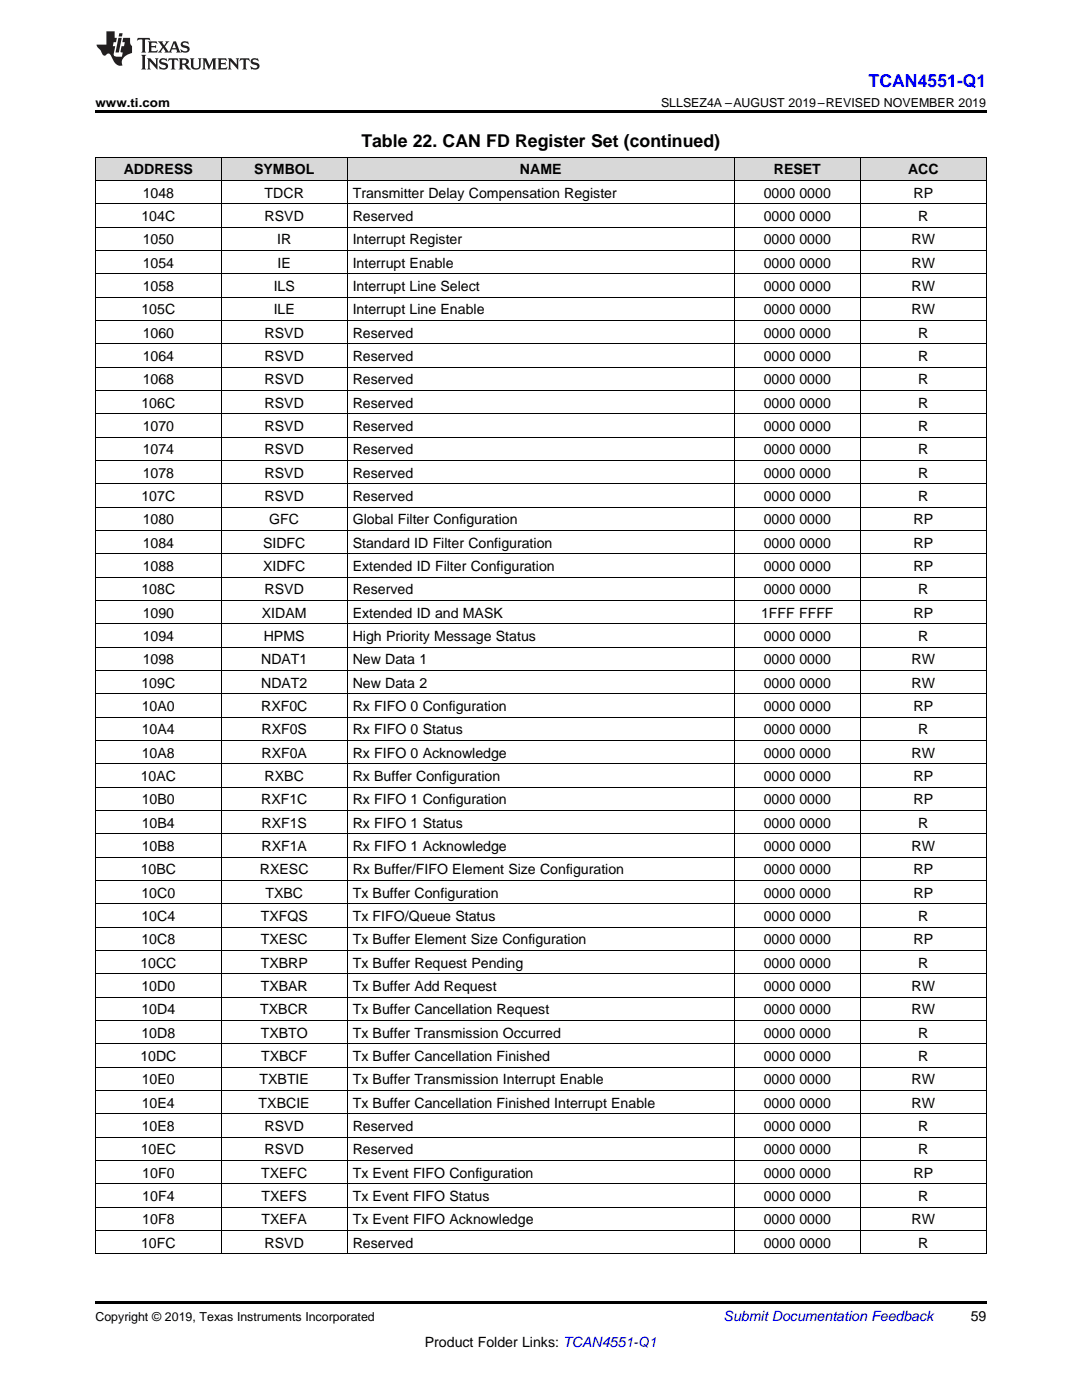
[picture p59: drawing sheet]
<svg xmlns="http://www.w3.org/2000/svg" width="216mm" height="279mm" viewBox="0 0 216 279" stroke-linecap="round" stroke-linejoin="round" font-family="sans-serif">
<defs><g id="words">
<text font-size="3.5" fill="#00f" x="173.3" y="17.3">TCAN4551-Q1</text>
<text font-size="3.5" x="72.1" y="29.3">Table 22. CAN FD Register Set (continued)</text>
<g font-size="2.8">
<text x="24.7" y="34.8">ADDRESS</text>
<text x="50.7" y="34.8">SYMBOL</text>
<text x="103.8" y="34.8">NAME</text>
<text x="154.4" y="34.8">RESET</text>
<text x="181.2" y="34.8">ACC</text>
<text x="28.5" y="39.4">1048</text>
<text x="52.8" y="39.4">TDCR</text>
<text x="70.4" y="39.4">Transmitter Delay Compensation Register</text>
<text x="152.4" y="39.4">0000</text>
<text x="159.5" y="39.4">0000</text>
<text x="182.3" y="39.4">RP</text>
<text x="28.2" y="44.1">104C</text>
<text x="52.8" y="44.1">RSVD</text>
<text x="70.4" y="44.1">Reserved</text>
<text x="152.4" y="44.1">0000</text>
<text x="159.5" y="44.1">0000</text>
<text x="183.2" y="44.1">R</text>
<text x="28.5" y="48.8">1050</text>
<text x="28.5" y="53.4">1054</text>
<text x="55.3" y="48.8">IR</text>
<text x="55.4" y="53.4">IE</text>
<text x="70.4" y="48.8">Interrupt Register</text>
<text x="70.4" y="53.4">Interrupt Enable</text>
<text x="152.4" y="48.8">0000</text>
<text x="152.4" y="53.4">0000</text>
<text x="159.5" y="48.8">0000</text>
<text x="159.5" y="53.4">0000</text>
<text x="181.9" y="48.8">RW</text>
<text x="181.9" y="53.4">RW</text>
<text x="28.5" y="58.1">1058</text>
<text x="54.6" y="58.1">ILS</text>
<text x="70.4" y="58.1">Interrupt Line Select</text>
<text x="152.4" y="58.1">0000</text>
<text x="159.5" y="58.1">0000</text>
<text x="181.9" y="58.1">RW</text>
<text x="28.2" y="62.7">105C</text>
<text x="54.6" y="62.7">ILE</text>
<text x="70.4" y="62.7">Interrupt Line Enable</text>
<text x="152.4" y="62.7">0000</text>
<text x="159.5" y="62.7">0000</text>
<text x="181.9" y="62.7">RW</text>
<text x="28.5" y="67.4">1060</text>
<text x="52.8" y="67.4">RSVD</text>
<text x="70.4" y="67.4">Reserved</text>
<text x="152.4" y="67.4">0000</text>
<text x="159.5" y="67.4">0000</text>
<text x="183.2" y="67.4">R</text>
<text x="28.5" y="72">1064</text>
<text x="28.5" y="76.7">1068</text>
<text x="52.8" y="72">RSVD</text>
<text x="52.8" y="76.7">RSVD</text>
<text x="70.4" y="72">Reserved</text>
<text x="70.4" y="76.7">Reserved</text>
<text x="152.4" y="72">0000</text>
<text x="152.4" y="76.7">0000</text>
<text x="159.5" y="72">0000</text>
<text x="159.5" y="76.7">0000</text>
<text x="183.2" y="72">R</text>
<text x="183.2" y="76.7">R</text>
<text x="28.2" y="81.4">106C</text>
<text x="52.8" y="81.4">RSVD</text>
<text x="70.4" y="81.4">Reserved</text>
<text x="152.4" y="81.4">0000</text>
<text x="159.5" y="81.4">0000</text>
<text x="183.2" y="81.4">R</text>
<text x="28.5" y="86">1070</text>
<text x="52.8" y="86">RSVD</text>
<text x="70.4" y="86">Reserved</text>
<text x="152.4" y="86">0000</text>
<text x="159.5" y="86">0000</text>
<text x="183.2" y="86">R</text>
<text x="28.5" y="90.7">1074</text>
<text x="28.5" y="95.3">1078</text>
<text x="52.8" y="90.7">RSVD</text>
<text x="52.8" y="95.3">RSVD</text>
<text x="70.4" y="90.7">Reserved</text>
<text x="70.4" y="95.3">Reserved</text>
<text x="152.4" y="90.7">0000</text>
<text x="152.4" y="95.3">0000</text>
<text x="159.5" y="90.7">0000</text>
<text x="159.5" y="95.3">0000</text>
<text x="183.2" y="90.7">R</text>
<text x="183.2" y="95.3">R</text>
<text x="28.2" y="100">107C</text>
<text x="52.8" y="100">RSVD</text>
<text x="70.4" y="100">Reserved</text>
<text x="152.4" y="100">0000</text>
<text x="159.5" y="100">0000</text>
<text x="183.2" y="100">R</text>
<text x="28.5" y="104.6">1080</text>
<text x="53.7" y="104.6">GFC</text>
<text x="70.4" y="104.6">Global Filter Configuration</text>
<text x="152.4" y="104.6">0000</text>
<text x="159.5" y="104.6">0000</text>
<text x="182.3" y="104.6">RP</text>
<text x="28.5" y="109.3">1084</text>
<text x="28.5" y="113.9">1088</text>
<text x="52.5" y="109.3">SIDFC</text>
<text x="52.5" y="113.9">XIDFC</text>
<text x="70.4" y="109.3">Standard ID Filter Configuration</text>
<text x="70.4" y="113.9">Extended ID Filter Configuration</text>
<text x="152.4" y="109.3">0000</text>
<text x="152.4" y="113.9">0000</text>
<text x="159.5" y="109.3">0000</text>
<text x="159.5" y="113.9">0000</text>
<text x="182.3" y="109.3">RP</text>
<text x="182.3" y="113.9">RP</text>
<text x="28.2" y="118.6">108C</text>
<text x="52.8" y="118.6">RSVD</text>
<text x="70.4" y="118.6">Reserved</text>
<text x="152.4" y="118.6">0000</text>
<text x="159.5" y="118.6">0000</text>
<text x="183.2" y="118.6">R</text>
<text x="28.5" y="123.3">1090</text>
<text x="52.2" y="123.3">XIDAM</text>
<text x="70.4" y="123.3">Extended ID and MASK</text>
<text x="151.9" y="123.3">1FFF FFFF</text>
<text x="182.3" y="123.3">RP</text>
<text x="28.5" y="127.9">1094</text>
<text x="52.6" y="127.9">HPMS</text>
<text x="70.4" y="127.9">High Priority Message Status</text>
<text x="152.4" y="127.9">0000</text>
<text x="159.5" y="127.9">0000</text>
<text x="183.2" y="127.9">R</text>
<text x="28.2" y="137.2">109C</text>
<text x="28.5" y="132.6">1098</text>
<text x="52.1" y="132.6">NDAT1</text>
<text x="52.1" y="137.2">NDAT2</text>
<text x="70.4" y="132.6">New Data 1</text>
<text x="70.4" y="137.2">New Data 2</text>
<text x="152.4" y="132.6">0000</text>
<text x="152.4" y="137.2">0000</text>
<text x="159.5" y="132.6">0000</text>
<text x="159.5" y="137.2">0000</text>
<text x="181.9" y="132.6">RW</text>
<text x="181.9" y="137.2">RW</text>
<text x="28.3" y="141.9">10A0</text>
<text x="52.1" y="141.9">RXF0C</text>
<text x="70.4" y="141.9">Rx FIFO 0 Configuration</text>
<text x="152.4" y="141.9">0000</text>
<text x="159.5" y="141.9">0000</text>
<text x="182.3" y="141.9">RP</text>
<text x="28.3" y="146.5">10A4</text>
<text x="52.2" y="146.5">RXF0S</text>
<text x="70.4" y="146.5">Rx FIFO 0 Status</text>
<text x="152.4" y="146.5">0000</text>
<text x="159.5" y="146.5">0000</text>
<text x="183.2" y="146.5">R</text>
<text x="28.1" y="155.9">10AC</text>
<text x="28.3" y="151.2">10A8</text>
<text x="52.2" y="151.2">RXF0A</text>
<text x="52.8" y="155.9">RXBC</text>
<text x="70.4" y="151.2">Rx FIFO 0 Acknowledge</text>
<text x="70.4" y="155.9">Rx Buffer Configuration</text>
<text x="152.4" y="151.2">0000</text>
<text x="152.4" y="155.9">0000</text>
<text x="159.5" y="151.2">0000</text>
<text x="159.5" y="155.9">0000</text>
<text x="181.9" y="151.2">RW</text>
<text x="182.3" y="155.9">RP</text>
<text x="28.3" y="160.5">10B0</text>
<text x="52.1" y="160.5">RXF1C</text>
<text x="70.4" y="160.5">Rx FIFO 1 Configuration</text>
<text x="152.4" y="160.5">0000</text>
<text x="159.5" y="160.5">0000</text>
<text x="182.3" y="160.5">RP</text>
<text x="28.3" y="165.2">10B4</text>
<text x="52.2" y="165.2">RXF1S</text>
<text x="70.4" y="165.2">Rx FIFO 1 Status</text>
<text x="152.4" y="165.2">0000</text>
<text x="159.5" y="165.2">0000</text>
<text x="183.2" y="165.2">R</text>
<text x="28.3" y="169.8">10B8</text>
<text x="52.2" y="169.8">RXF1A</text>
<text x="70.4" y="169.8">Rx FIFO 1 Acknowledge</text>
<text x="152.4" y="169.8">0000</text>
<text x="159.5" y="169.8">0000</text>
<text x="181.9" y="169.8">RW</text>
<text x="28.1" y="174.5">10BC</text>
<text x="28.2" y="179.1">10C0</text>
<text x="51.9" y="174.5">RXESC</text>
<text x="53" y="179.1">TXBC</text>
<text x="70.4" y="174.5">Rx Buffer/FIFO Element Size Configuration</text>
<text x="70.4" y="179.1">Tx Buffer Configuration</text>
<text x="152.4" y="174.5">0000</text>
<text x="152.4" y="179.1">0000</text>
<text x="159.5" y="174.5">0000</text>
<text x="159.5" y="179.1">0000</text>
<text x="182.3" y="174.5">RP</text>
<text x="182.3" y="179.1">RP</text>
<text x="28.2" y="183.8">10C4</text>
<text x="52" y="183.8">TXFQS</text>
<text x="70.4" y="183.8">Tx FIFO/Queue Status</text>
<text x="152.4" y="183.8">0000</text>
<text x="159.5" y="183.8">0000</text>
<text x="183.2" y="183.8">R</text>
<text x="28.2" y="188.5">10C8</text>
<text x="52" y="188.5">TXESC</text>
<text x="70.4" y="188.5">Tx Buffer Element Size Configuration</text>
<text x="152.4" y="188.5">0000</text>
<text x="159.5" y="188.5">0000</text>
<text x="182.3" y="188.5">RP</text>
<text x="28" y="193.1">10CC</text>
<text x="28.2" y="197.8">10D0</text>
<text x="52" y="193.1">TXBRP</text>
<text x="52" y="197.8">TXBAR</text>
<text x="70.4" y="193.1">Tx Buffer Request Pending</text>
<text x="70.4" y="197.8">Tx Buffer Add Request</text>
<text x="152.4" y="193.1">0000</text>
<text x="152.4" y="197.8">0000</text>
<text x="159.5" y="193.1">0000</text>
<text x="159.5" y="197.8">0000</text>
<text x="181.9" y="197.8">RW</text>
<text x="183.2" y="193.1">R</text>
<text x="28.2" y="202.4">10D4</text>
<text x="51.9" y="202.4">TXBCR</text>
<text x="70.4" y="202.4">Tx Buffer Cancellation Request</text>
<text x="152.4" y="202.4">0000</text>
<text x="159.5" y="202.4">0000</text>
<text x="181.9" y="202.4">RW</text>
<text x="28.2" y="207.1">10D8</text>
<text x="52" y="207.1">TXBTO</text>
<text x="70.4" y="207.1">Tx Buffer Transmission Occurred</text>
<text x="152.4" y="207.1">0000</text>
<text x="159.5" y="207.1">0000</text>
<text x="183.2" y="207.1">R</text>
<text x="28" y="211.7">10DC</text>
<text x="52.1" y="211.7">TXBCF</text>
<text x="70.4" y="211.7">Tx Buffer Cancellation Finished</text>
<text x="152.4" y="211.7">0000</text>
<text x="159.5" y="211.7">0000</text>
<text x="183.2" y="211.7">R</text>
<text x="28.3" y="216.4">10E0</text>
<text x="28.3" y="221.1">10E4</text>
<text x="51.6" y="221.1">TXBCIE</text>
<text x="51.8" y="216.4">TXBTIE</text>
<text x="70.4" y="216.4">Tx Buffer Transmission Interrupt Enable</text>
<text x="70.4" y="221.1">Tx Buffer Cancellation Finished Interrupt Enable</text>
<text x="152.4" y="216.4">0000</text>
<text x="152.4" y="221.1">0000</text>
<text x="159.5" y="216.4">0000</text>
<text x="159.5" y="221.1">0000</text>
<text x="181.9" y="216.4">RW</text>
<text x="181.9" y="221.1">RW</text>
<text x="28.3" y="225.7">10E8</text>
<text x="52.8" y="225.7">RSVD</text>
<text x="70.4" y="225.7">Reserved</text>
<text x="152.4" y="225.7">0000</text>
<text x="159.5" y="225.7">0000</text>
<text x="183.2" y="225.7">R</text>
<text x="28.1" y="230.4">10EC</text>
<text x="52.8" y="230.4">RSVD</text>
<text x="70.4" y="230.4">Reserved</text>
<text x="152.4" y="230.4">0000</text>
<text x="159.5" y="230.4">0000</text>
<text x="183.2" y="230.4">R</text>
<text x="28.4" y="235">10F0</text>
<text x="28.4" y="239.7">10F4</text>
<text x="52.1" y="235">TXEFC</text>
<text x="52.2" y="239.7">TXEFS</text>
<text x="70.4" y="235">Tx Event FIFO Configuration</text>
<text x="70.4" y="239.7">Tx Event FIFO Status</text>
<text x="152.4" y="235">0000</text>
<text x="152.4" y="239.7">0000</text>
<text x="159.5" y="235">0000</text>
<text x="159.5" y="239.7">0000</text>
<text x="182.3" y="235">RP</text>
<text x="183.2" y="239.7">R</text>
<text x="28.4" y="244.3">10F8</text>
<text x="52.2" y="244.3">TXEFA</text>
<text x="70.4" y="244.3">Tx Event FIFO Acknowledge</text>
<text x="152.4" y="244.3">0000</text>
<text x="159.5" y="244.3">0000</text>
<text x="181.9" y="244.3">RW</text>
<text x="28.2" y="249">10FC</text>
<text x="52.8" y="249">RSVD</text>
<text x="70.4" y="249">Reserved</text>
<text x="152.4" y="249">0000</text>
<text x="159.5" y="249">0000</text>
<text x="183.2" y="249">R</text>
<text x="193.7" y="263.6">59</text>
<text x="84.8" y="268.9">Product Folder Links: TCAN4551-Q1</text>
</g>
<text font-size="2.8" fill="#0000c8" x="144.4" y="263.6">Submit Documentation Feedback</text>
<g font-size="2.5">
<text x="19" y="21.4">www.ti.com</text>
<text x="131.9" y="21.4">SLLSEZ4A –AUGUST 2019–REVISED NOVEMBER 2019</text>
<text x="19" y="263.6">Copyright © 2019, Texas Instruments Incorporated</text>
</g>
</g></defs>
<g fill="#d8d8d8">
<path d="M19 31.4h25.2v4.7h-25.2z"/>
<path d="M44.2 31.4h25.1v4.7h-25.1z"/>
<path d="M69.3 31.4h77.2v4.7h-77.2z"/>
<path d="M146.5 31.4h25.2v4.7h-25.2z"/>
<path d="M171.7 31.4h25.1v4.7h-25.1z"/>
</g>
<path d="M19 22h177.8v.5h-177.8zM19 259.7h177.8v.5h-177.8z" fill="#000"/>
<g fill="none" stroke="#000" stroke-width=".2">
<path d="M19 36h177.8M19 31.3h177.8M19.1 31.4v218.9M44.1 31.4v218.9M69.3 31.4v218.9M146.5 31.4v218.9M171.6 31.4v218.9M196.8 31.4v218.9M19 59.3h177.8M19 54.6h177.8M19 50h177.8M19 45.3h177.8"/>
<path d="M19 40.7h177.8M19 77.9h177.8M19 73.3h177.8M19 68.6h177.8M19 63.9h177.8M19 96.5h177.8M19 91.9h177.8M19 87.2h177.8M19 82.6h177.8M19 119.8h177.8M19 115.2h177.8M19 110.5h177.8"/>
<path d="M19 105.9h177.8M19 101.2h177.8M19 138.4h177.8M19 133.8h177.8M19 129.1h177.8M19 124.5h177.8M19 157.1h177.8M19 152.4h177.8M19 147.8h177.8M19 143.1h177.8M19 175.7h177.8M19 171h177.8"/>
<path d="M19 166.4h177.8M19 161.7h177.8M19 199h177.8M19 194.3h177.8M19 189.7h177.8M19 185h177.8M19 180.4h177.8M19 217.6h177.8M19 213h177.8M19 208.3h177.8M19 203.6h177.8M19 236.2h177.8"/>
<path d="M19 231.6h177.8M19 226.9h177.8M19 222.3h177.8M19 250.2h177.8M19 245.6h177.8M19 240.9h177.8"/>
</g>
<g fill="#231f20">
<path d="M27.5 7.6l-.1 .5 .4-.2h.6v.1v2.1l-.2 .4h1l-.3-.4v-2.1l.1-.1h.5l.5 .2-.2-.5zM29.5 8.3l.2 .3v1.5l-.2 .4h1.8l.2-.6a1.04 1.04 0 0 1-1.3 .2v-.7h.6l.3 .2v-.6l-.3 .2h-.6v-.6l.8-.1 .4 .3-.2-.5zM31.5 8.3l.9 1.1-.9 1.1h.8l-.2-.2 .5-.7 .4 .7-.2 .2h1.5l-.1-.2 .1-.4h.9l.1 .4-.2 .2h1l-.3-.3-.7-1.9h-.5l-.9 2-.8-1 .9-1h-.8l.1 .3-.3 .5-.4-.6 .2-.2zM34.7 8.6l.4 1h-.7zM36.3 8.4a.63 .63 0 0 0-.2 .7 .63 .63 0 0 0 .6 .4l.6 .2 .1 .2a.75 .75 0 0 1-.7 .4 .75 .75 0 0 1-.6-.5l.1 .7 .1-.1a1.11 1.11 0 0 0 1.5-.6 1.13 1.13 0 0 0-1.2-.8l-.1-.4a1.04 1.04 0 0 1 1.2 .2l-.2-.5-.1 .1-.5-.2zM28.2 10.9l.2 .4v2.2l-.2 .4h1l-.3-.4v-2.2l.3-.4zM29.3 11.6l.3 .4v1.5l-.3 .4h.8l-.2-.4v-1.3l1.5 1.7v-1.9l.2-.4h-.7l.2 .4v.9l-1.1-1.3zM32 11.8a.62 .62 0 0 0-.2 .7 .62 .62 0 0 0 .6 .4l.6 .1 .1 .3a.76 .76 0 0 1-.7 .3 .76 .76 0 0 1-.6-.4l.1 .7 .1-.1a1.11 1.11 0 0 0 1.5-.6 1.13 1.13 0 0 0-1.2-.8l-.1-.4a1.04 1.04 0 0 1 1.2 .2l-.2-.6-.1 .1-.5-.1zM33.7 11.6l-.2 .6a.61 .61 0 0 1 .8-.3v1.6l-.2 .4h.9l-.2-.4v-1.6a.63 .63 0 0 1 .8 .3l-.2-.6zM35.6 11.6l.3 .4v1.5l-.3 .4h1l-.2-.2v-.8l.5 .2a.76 .76 0 0 0 1.2 .7l-1-1a.58 .58 0 0 0 .6-.5 .58 .58 0 0 0-.5-.6zM36.4 11.9h.1a.45 .45 0 0 1 .5 .1 .45 .45 0 0 1 .1 .5l-.7 .2zM37.9 11.6l.2 .2a2.17 2.17 0 0 0 .3 1.9 .99 .99 0 0 0 1.6-.6v-1.1l.2-.4h-.7l.2 .2a1.92 1.92 0 0 1-.2 1.8 .6 .6 0 0 1-.9-.5v-1.1l.2-.4zM40.4 11.6l.2 .4v1.5l-.2 .4h.7l-.2-.4v-1.4l.8 1.8 .8-1.8v1.4l-.2 .4h.9l-.2-.4v-1.5l.2-.4h-.8l-.6 1.5-.6-1.5zM43.4 11.6l.2 .4v1.5l-.2 .4h1.8l.2-.6a1.04 1.04 0 0 1-1.3 .1v-.6h.5l.4 .2v-.6l-.4 .2h-.5v-.7h.8l.3 .3-.1-.6zM45.5 11.6l.2 .4v1.5l-.2 .4h.7l-.2-.4v-1.3l1.5 1.7v-1.9l.2-.4h-.7l.2 .4v.9l-1.1-1.3zM47.9 11.6l-.1 .6a.61 .61 0 0 1 .8-.3v1.6l-.3 .4h1l-.3-.4 .1-1.6a.63 .63 0 0 1 .7 .3l-.1-.6zM50.2 11.8a.62 .62 0 0 0-.2 .7 .62 .62 0 0 0 .6 .4l.6 .1 .2 .3a.76 .76 0 0 1-.8 .3 .76 .76 0 0 1-.6-.4l.1 .7 .2-.1a1.11 1.11 0 0 0 1.5-.6 1.13 1.13 0 0 0-1.3-.8l-.1-.4a1.04 1.04 0 0 1 1.2 .2l-.1-.6-.2 .1-.5-.1z"/>
<path d="M21.2 6.3v2.6h-1.9l.1 .4 .7 .9a.91 .91 0 0 0 1 .8 .56 .56 0 0 1 .5-.3 .56 .56 0 0 1 .5 .3l.4 .8a1.53 1.53 0 0 0 1.9 1.2 1.54 1.54 0 0 1 1-2.1l.9-.3v-1.4a1.52 1.52 0 0 1-.3-1.6h-1.4l-.2 .8h.5l-.2 .8h-.4l-.2 1v.2l.4 .1-.2 .8a1.93 1.93 0 0 1-1.6-.3l.3-1.8h-.5l.2-.8h.4l.2-.8h-.4v-1.3zM23.6 7.6l-.6 2.9h.7l.6-2.9zM23.8 6.6l-.1 .7h.6l.2-.7z"/>
</g>
<use href="#words"/>
</svg>
